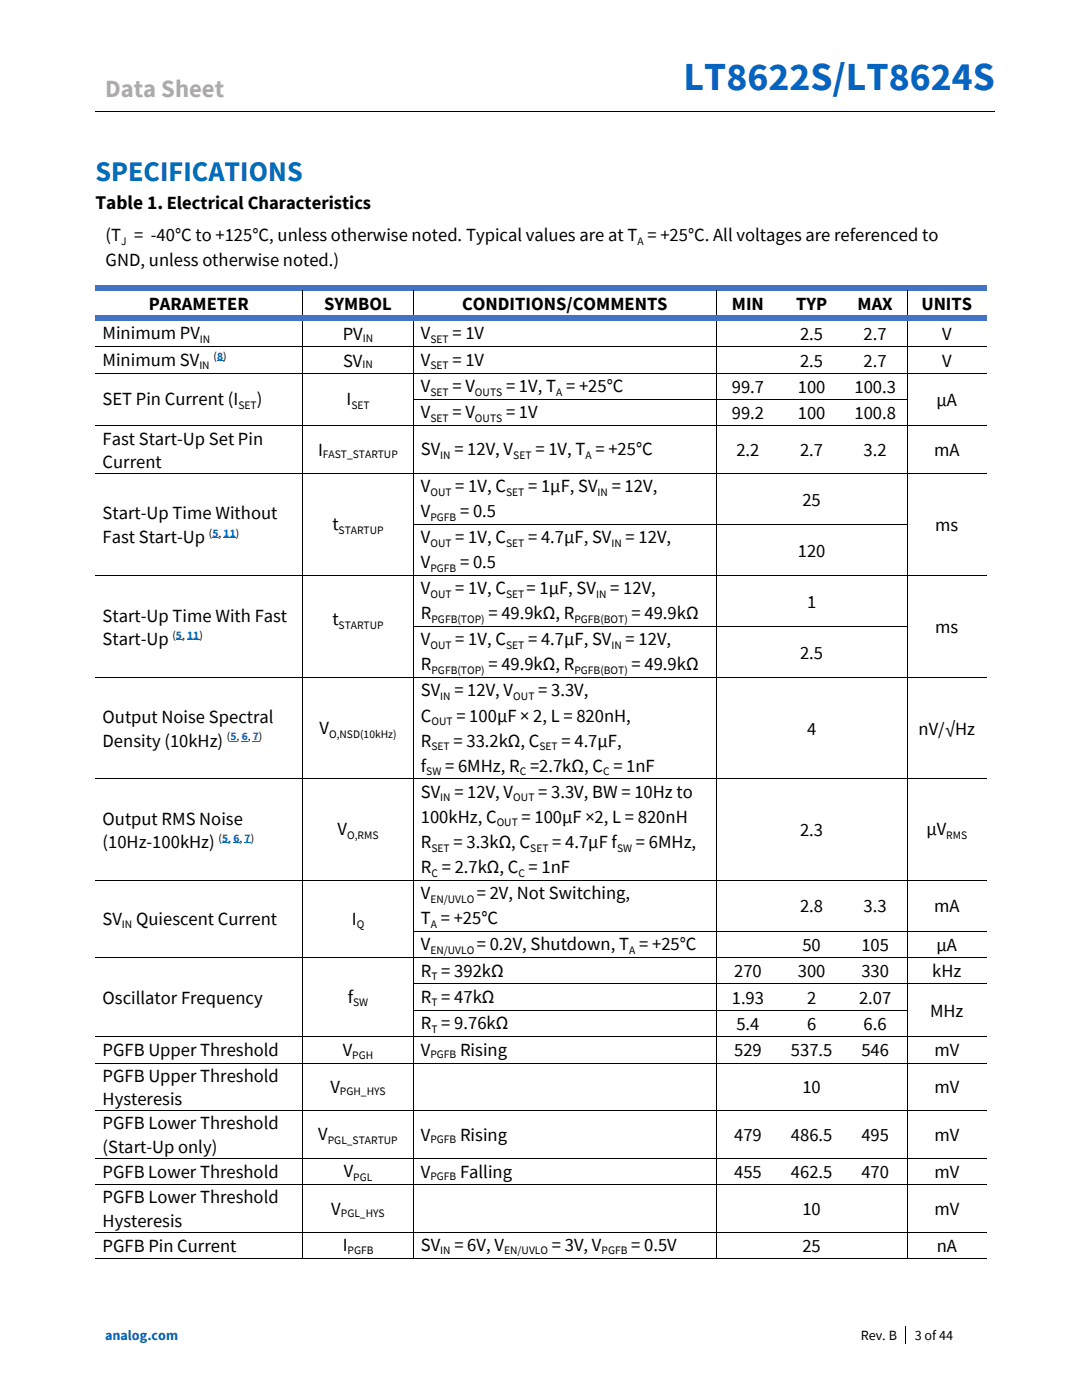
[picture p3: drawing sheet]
<svg xmlns="http://www.w3.org/2000/svg" width="216mm" height="279mm" viewBox="0 0 216 279" stroke-linecap="round" stroke-linejoin="round" font-family="sans-serif">
<defs><g id="words">
<text font-size="7.9" fill="#0563c1" x="136.4" y="18">LT8622S/LT8624S</text>
<text font-size="5.7" fill="#006fb9" x="19" y="36.2">SPECIFICATIONS</text>
<text font-size="4.9" fill="#aeaaaa" x="21" y="19.3">Data Sheet</text>
<text font-size="3.9" x="19" y="41.7">Table 1. Electrical Characteristics</text>
<g font-size="3.7">
<text x="21.1" y="48.1">(T = -40°C to +125°C, unless otherwise noted. Typical values are at T = +25°C. All voltages are referenced to</text>
<text x="21.1" y="53.1">GND, unless otherwise noted.)</text>
<text x="29.7" y="61.8">PARAMETER</text>
<text x="64.7" y="61.8">SYMBOL</text>
<text x="92.2" y="61.8">CONDITIONS/COMMENTS</text>
<text x="146" y="61.8">MIN</text>
<text x="158.8" y="61.8">TYP</text>
<text x="171.1" y="61.8">MAX</text>
<text x="183.8" y="61.8">UNITS</text>
<text x="20.5" y="67.7">Minimum PV</text>
<text x="68.4" y="67.9">PV</text>
<text x="84" y="67.7">V</text>
<text x="90.3" y="67.7">= 1V</text>
<text x="159.6" y="67.9">2.5</text>
<text x="172.3" y="67.9">2.7</text>
<text x="188" y="67.9">V</text>
<text x="20.5" y="73">Minimum SV</text>
<text x="68.5" y="73.2">SV</text>
<text x="84" y="73">V</text>
<text x="90.3" y="73">= 1V</text>
<text x="159.6" y="73.2">2.5</text>
<text x="172.3" y="73.2">2.7</text>
<text x="188" y="73.2">V</text>
<text x="20.5" y="80.9">SET Pin Current (I</text>
<text x="51.2" y="80.9">)</text>
<text x="69.1" y="80.9">I</text>
<text x="84" y="78.3">V</text>
<text x="84" y="83.5">V</text>
<text x="90.3" y="78.3">= V</text>
<text x="90.3" y="83.5">= V</text>
<text x="101" y="78.3">= 1V, T = +25°C</text>
<text x="101" y="83.5">= 1V</text>
<text x="146" y="78.4">99.7</text>
<text x="146" y="83.7">99.2</text>
<text x="159.2" y="78.4">100</text>
<text x="159.2" y="83.7">100</text>
<text x="170.5" y="78.4">100.3</text>
<text x="170.5" y="83.7">100.8</text>
<text x="186.9" y="81">μA</text>
<text x="20.5" y="88.7">Fast Start-Up Set Pin</text>
<text x="20.5" y="93.4">Current</text>
<text x="63.5" y="91">I</text>
<text x="84" y="90.9">SV</text>
<text x="90.7" y="90.9">= 12V, V</text>
<text x="106.8" y="90.9">= 1V, T = +25°C</text>
<text x="146.9" y="91">2.2</text>
<text x="159.6" y="91">2.7</text>
<text x="172.3" y="91">3.2</text>
<text x="186.4" y="91">mA</text>
<text x="84" y="98.2">V</text>
<text x="90.9" y="98.2">= 1V, C</text>
<text x="105.4" y="98.2">= 1μF, SV</text>
<text x="122.1" y="98.2">= 12V,</text>
<text x="160.1" y="100.9">25</text>
<text x="20.5" y="103.7">Start-Up Time Without</text>
<text x="66.3" y="105.8">t</text>
<text x="84" y="103.2">V</text>
<text x="91.8" y="103.2">= 0.5</text>
<text x="186.6" y="106">ms</text>
<text x="20.5" y="108.3">Fast Start-Up</text>
<text x="84" y="108.4">V</text>
<text x="84" y="113.4">V</text>
<text x="90.9" y="108.4">= 1V, C</text>
<text x="91.8" y="113.4">= 0.5</text>
<text x="105.4" y="108.4">= 4.7μF, SV</text>
<text x="124.8" y="108.4">= 12V,</text>
<text x="159.2" y="111.1">120</text>
<text x="84" y="118.6">V</text>
<text x="90.9" y="118.6">= 1V, C</text>
<text x="105.1" y="118.6">= 1μF, SV</text>
<text x="121.8" y="118.6">= 12V,</text>
<text x="20.5" y="124">Start-Up Time With Fast</text>
<text x="66.3" y="124.8">t</text>
<text x="84" y="123.6">R</text>
<text x="97.5" y="123.6">= 49.9kΩ, R</text>
<text x="126" y="123.6">= 49.9kΩ</text>
<text x="161" y="121.3">1</text>
<text x="20.5" y="128.7">Start-Up</text>
<text x="84" y="128.8">V</text>
<text x="90.9" y="128.8">= 1V, C</text>
<text x="105.4" y="128.8">= 4.7μF, SV</text>
<text x="124.8" y="128.8">= 12V,</text>
<text x="159.6" y="131.5">2.5</text>
<text x="186.6" y="126.4">ms</text>
<text x="84" y="133.8">R</text>
<text x="97.5" y="133.8">= 49.9kΩ, R</text>
<text x="126" y="133.8">= 49.9kΩ</text>
<text x="84" y="139">SV</text>
<text x="90.7" y="139">= 12V, V</text>
<text x="107.4" y="139">= 3.3V,</text>
<text x="20.5" y="144.3">Output Noise Spectral</text>
<text x="20.5" y="149">Density (10kHz)</text>
<text x="63.8" y="146.5">V</text>
<text x="84" y="144">C</text>
<text x="84" y="149">R</text>
<text x="90.5" y="149">= 33.2kΩ, C</text>
<text x="91.1" y="144">= 100μF × 2, L = 820nH,</text>
<text x="112" y="149">= 4.7μF,</text>
<text x="161" y="146.7">4</text>
<text x="183.3" y="146.7">nV/√Hz</text>
<text x="84" y="154">f</text>
<text x="88.8" y="154">= 6MHz, R =2.7kΩ, C = 1nF</text>
<text x="84" y="159.2">SV</text>
<text x="90.7" y="159.2">= 12V, V</text>
<text x="107.4" y="159.2">= 3.3V, BW = 10Hz to</text>
<text x="20.5" y="164.6">Output RMS Noise</text>
<text x="67.4" y="166.7">V</text>
<text x="84" y="164.2">100kHz, C</text>
<text x="104.1" y="164.2">= 100μF ×2, L = 820nH</text>
<text x="159.6" y="166.9">2.3</text>
<text x="184.8" y="166.7">μV</text>
<text x="20.5" y="169.2">(10Hz-100kHz)</text>
<text x="84" y="169.2">R</text>
<text x="90.5" y="169.2">= 3.3kΩ, C</text>
<text x="110.2" y="169.2">= 4.7μF f</text>
<text x="126.9" y="169.2">= 6MHz,</text>
<text x="84" y="174.2">R = 2.7kΩ, C = 1nF</text>
<text x="84" y="179.4">V</text>
<text x="95.1" y="179.4">= 2V, Not Switching,</text>
<text x="20.5" y="184.6">SV</text>
<text x="27.2" y="184.6">Quiescent Current</text>
<text x="70.2" y="184.6">I</text>
<text x="84" y="184.4">T = +25°C</text>
<text x="159.6" y="182.1">2.8</text>
<text x="172.3" y="182.1">3.3</text>
<text x="186.4" y="182.1">mA</text>
<text x="84" y="189.6">V</text>
<text x="95.1" y="189.6">= 0.2V, Shutdown, T = +25°C</text>
<text x="160.1" y="189.8">50</text>
<text x="171.9" y="189.8">105</text>
<text x="186.9" y="189.8">μA</text>
<text x="84" y="194.9">R = 392kΩ</text>
<text x="146.5" y="195.1">270</text>
<text x="159.2" y="195.1">300</text>
<text x="171.9" y="195.1">330</text>
<text x="186" y="195.1">kHz</text>
<text x="20.5" y="200.3">Oscillator Frequency</text>
<text x="69.4" y="200.2">f</text>
<text x="84" y="200.2">R = 47kΩ</text>
<text x="146" y="200.3">1.93</text>
<text x="161" y="200.3">2</text>
<text x="171.4" y="200.3">2.07</text>
<text x="185.6" y="203">MHz</text>
<text x="84" y="205.4">R = 9.76kΩ</text>
<text x="146.9" y="205.6">5.4</text>
<text x="161" y="205.6">6</text>
<text x="172.3" y="205.6">6.6</text>
<text x="20.5" y="210.8">PGFB Upper Threshold</text>
<text x="20.5" y="215.9">PGFB Upper Threshold</text>
<text x="68.4" y="210.7">V</text>
<text x="84" y="210.8">V</text>
<text x="91.8" y="210.8">Rising</text>
<text x="146.5" y="210.8">529</text>
<text x="157.8" y="210.8">537.5</text>
<text x="171.9" y="210.8">546</text>
<text x="186.5" y="210.8">mV</text>
<text x="20.5" y="220.5">Hysteresis</text>
<text x="65.9" y="218.2">V</text>
<text x="160.1" y="218.2">10</text>
<text x="186.5" y="218.2">mV</text>
<text x="20.5" y="225.4">PGFB Lower Threshold</text>
<text x="63.5" y="227.5">V</text>
<text x="84" y="227.7">V</text>
<text x="91.8" y="227.7">Rising</text>
<text x="146.5" y="227.7">479</text>
<text x="157.8" y="227.7">486.5</text>
<text x="171.9" y="227.7">495</text>
<text x="186.5" y="227.7">mV</text>
<text x="20.5" y="230">(Start-Up only)</text>
<text x="20.5" y="235.1">PGFB Lower Threshold</text>
<text x="68.6" y="234.9">V</text>
<text x="84" y="235.1">V</text>
<text x="91.8" y="235.1">Falling</text>
<text x="146.5" y="235.1">455</text>
<text x="157.8" y="235.1">462.5</text>
<text x="171.9" y="235.1">470</text>
<text x="186.5" y="235.1">mV</text>
<text x="20.5" y="240.1">PGFB Lower Threshold</text>
<text x="20.5" y="244.8">Hysteresis</text>
<text x="66.1" y="242.5">V</text>
<text x="160.1" y="242.5">10</text>
<text x="186.5" y="242.5">mV</text>
<text x="20.5" y="249.8">PGFB Pin Current</text>
<text x="68.4" y="249.7">I</text>
<text x="84" y="249.7">SV</text>
<text x="90.7" y="249.7">= 6V, V</text>
<text x="110.1" y="249.7">= 3V, V</text>
<text x="126" y="249.7">= 0.5V</text>
<text x="160.1" y="249.8">25</text>
<text x="186.9" y="249.8">nA</text>
</g>
<text font-size="2.8" fill="#0563c1" x="21" y="267.5">analog.com</text>
<g font-size="2.8">
<text x="171.7" y="267.5">Rev. B</text>
<text x="182.5" y="267.5">3 of 44</text>
</g>
<g font-size="2.3">
<text x="24.2" y="48.8">J</text>
<text x="127.2" y="48.8">A</text>
<text x="39.9" y="68.4">IN</text>
<text x="42.6" y="71.8">(8)</text>
<text x="72.4" y="68.3">IN</text>
<text x="85.9" y="68.4">SET</text>
<text x="39.8" y="73.7">IN</text>
<text x="72.3" y="73.5">IN</text>
<text x="85.9" y="73.7">SET</text>
<text x="47.6" y="81.6">SET</text>
<text x="70.1" y="81.6">SET</text>
<text x="85.9" y="79">SET</text>
<text x="94.8" y="79">OUTS</text>
<text x="111" y="79">A</text>
<text x="85.9" y="84.2">SET</text>
<text x="94.8" y="84.2">OUTS</text>
<text x="64.4" y="91.4">FAST_STARTUP</text>
<text x="87.8" y="91.6">IN</text>
<text x="102.4" y="91.6">SET</text>
<text x="116.8" y="91.6">A</text>
<text x="85.9" y="98.9">OUT</text>
<text x="101" y="98.9">SET</text>
<text x="119.2" y="98.9">IN</text>
<text x="41.7" y="107.1">(5, 11)</text>
<text x="67.6" y="106.5">STARTUP</text>
<text x="85.9" y="103.9">PGFB</text>
<text x="85.9" y="109.1">OUT</text>
<text x="101" y="109.1">SET</text>
<text x="122" y="109.1">IN</text>
<text x="85.9" y="114.1">PGFB</text>
<text x="85.9" y="119.3">OUT</text>
<text x="101" y="119.3">SET</text>
<text x="118.9" y="119.3">IN</text>
<text x="67.6" y="125.5">STARTUP</text>
<text x="86.1" y="124.3">PGFB(TOP)</text>
<text x="114.6" y="124.3">PGFB(BOT)</text>
<text x="34.4" y="127.5">(5, 11)</text>
<text x="85.9" y="129.5">OUT</text>
<text x="101" y="129.5">SET</text>
<text x="122" y="129.5">IN</text>
<text x="86.1" y="134.5">PGFB(TOP)</text>
<text x="114.6" y="134.5">PGFB(BOT)</text>
<text x="87.8" y="139.7">IN</text>
<text x="102.4" y="139.7">OUT</text>
<text x="45.3" y="147.8">(5, 6, 7)</text>
<text x="65.7" y="147.2">O,NSD(10kHz)</text>
<text x="86.1" y="144.7">OUT</text>
<text x="86.1" y="149.7">SET</text>
<text x="107.6" y="149.7">SET</text>
<text x="85.1" y="154.7">SW</text>
<text x="103.7" y="154.7">C</text>
<text x="120.3" y="154.7">C</text>
<text x="87.8" y="159.9">IN</text>
<text x="102.4" y="159.9">OUT</text>
<text x="43.6" y="168">(5, 6, 7)</text>
<text x="69.3" y="167.4">O,RMS</text>
<text x="99.1" y="164.9">OUT</text>
<text x="188.8" y="167.4">RMS</text>
<text x="86.1" y="169.9">SET</text>
<text x="105.8" y="169.9">SET</text>
<text x="123.1" y="169.9">SW</text>
<text x="86.1" y="174.9">C</text>
<text x="103.4" y="174.9">C</text>
<text x="24.3" y="185.3">IN</text>
<text x="71.2" y="185.3">Q</text>
<text x="85.9" y="180.1">EN/UVLO</text>
<text x="86" y="185.1">A</text>
<text x="85.9" y="190.3">EN/UVLO</text>
<text x="125.6" y="190.3">A</text>
<text x="86.1" y="195.6">T</text>
<text x="70.5" y="200.9">SW</text>
<text x="86.1" y="200.9">T</text>
<text x="86.1" y="206.1">T</text>
<text x="70.3" y="211.4">PGH</text>
<text x="85.9" y="211.2">PGFB</text>
<text x="67.8" y="218.6">PGH_HYS</text>
<text x="65.4" y="228.2">PGL_STARTUP</text>
<text x="85.9" y="228.1">PGFB</text>
<text x="70.5" y="235.6">PGL</text>
<text x="85.9" y="235.4">PGFB</text>
<text x="68" y="242.8">PGL_HYS</text>
<text x="69.3" y="250.4">PGFB</text>
<text x="87.8" y="250.4">IN</text>
<text x="100.6" y="250.4">EN/UVLO</text>
<text x="120" y="250.4">PGFB</text>
</g>
</g></defs>
<path d="M19 22.3h83.2M102.4 22.3h96M180.6 264.7v3.5" fill="none" stroke="#000" stroke-width=".2"/>
<path d="M102.2 22.2h.2v.2h-.2z" fill-rule="evenodd" fill="#000"/>
<g fill="#4472c4">
<path d="M19 56.9h41.2v1h-41.2z" fill-rule="evenodd"/>
<path d="M60.2 56.9h1.1v1h-1.1z" fill-rule="evenodd"/>
<path d="M61.3 56.9h21.2v1h-21.2z" fill-rule="evenodd"/>
<path d="M82.5 56.9h1v1h-1z" fill-rule="evenodd"/>
<path d="M83.5 56.9h59.3v1h-59.3z" fill-rule="evenodd"/>
<path d="M142.8 56.9h1.1v1h-1.1z" fill-rule="evenodd"/>
<path d="M143.9 56.9h11.7v1h-11.7z" fill-rule="evenodd"/>
<path d="M155.6 56.9h1v1h-1z" fill-rule="evenodd"/>
<path d="M156.6 56.9h11.7v1h-11.7z" fill-rule="evenodd"/>
<path d="M168.3 56.9h1v1h-1z" fill-rule="evenodd"/>
<path d="M169.3 56.9h11.6v1h-11.6z" fill-rule="evenodd"/>
<path d="M180.9 56.9h1.1v1h-1.1z" fill-rule="evenodd"/>
<path d="M182 56.9h14.9v1h-14.9z" fill-rule="evenodd"/>
<path d="M19 63h41.2v1.1h-41.2z" fill-rule="evenodd"/>
</g>
<path d="M60.3 57.9v5.1" fill="none" stroke="#000" stroke-width=".2"/>
<g fill="#4472c4">
<path d="M60.2 63h1.1v1.1h-1.1z" fill-rule="evenodd"/>
<path d="M61.3 63h21.2v1.1h-21.2z" fill-rule="evenodd"/>
</g>
<path d="M82.6 57.9v5.1" fill="none" stroke="#000" stroke-width=".2"/>
<g fill="#4472c4">
<path d="M82.5 63h1v1.1h-1z" fill-rule="evenodd"/>
<path d="M83.5 63h59.3v1.1h-59.3z" fill-rule="evenodd"/>
</g>
<path d="M142.9 57.9v5.1" fill="none" stroke="#000" stroke-width=".2"/>
<g fill="#4472c4">
<path d="M142.8 63h1.1v1.1h-1.1z" fill-rule="evenodd"/>
<path d="M143.9 63h11.7v1.1h-11.7z" fill-rule="evenodd"/>
<path d="M155.3 63h1.1v1.1h-1.1z" fill-rule="evenodd"/>
<path d="M156.4 63h11.9v1.1h-11.9z" fill-rule="evenodd"/>
<path d="M168 63h1.1v1.1h-1.1z" fill-rule="evenodd"/>
<path d="M169.1 63h11.8v1.1h-11.8z" fill-rule="evenodd"/>
</g>
<path d="M181 57.9v5.1" fill="none" stroke="#000" stroke-width=".2"/>
<g fill="#4472c4">
<path d="M180.9 63h1.1v1.1h-1.1z" fill-rule="evenodd"/>
<path d="M182 63h14.9v1.1h-14.9z" fill-rule="evenodd"/>
</g>
<path d="M60.3 64.1v5M82.6 64.1v5M142.9 64.1v5M181 64.1v5" fill="none" stroke="#000" stroke-width=".2"/>
<path d="M43.3 71.9h1.2v.1h-1.2z" fill-rule="evenodd" fill="#006fb9"/>
<g fill="none" stroke="#000" stroke-width=".2">
<path d="M19 69.2h41.2M19 74.5h41.2M60.3 69.3v5.1M60.3 74.6v5M60.3 79.8v5.1M60.4 69.2h22.1M60.4 74.5h22.1M82.6 69.3v5.1M82.6 74.6v5M82.6 79.8v5.1M82.6 69.2h60.2M82.6 74.5h60.2"/>
<path d="M82.6 79.7h60.2M142.9 69.3v5.1M142.9 74.6v5M142.9 79.8v5.1M143 69.2h12.6M143 74.5h12.6M143 79.7h12.6M155.8 69.2h12.5M155.8 74.5h12.5M155.8 79.7h12.5M168.5 69.2h12.4M168.5 74.5h12.4"/>
<path d="M168.5 79.7h12.4M181 69.3v5.1M181 74.6v5M181 79.8v5.1M181.1 69.2h15.8M181.1 74.5h15.8M19 85h41.2M60.3 85.1v9.3M60.4 85h22.1M82.6 85.1v9.3M82.6 85h60.2M142.9 85.1v9.3"/>
<path d="M143 85h12.6M155.8 85h12.5M168.5 85h12.4M181 85.1v9.3M181.1 85h15.8"/>
</g>
<g fill="#000">
<path d="M60.2 69.1h.2v.2h-.2z" fill-rule="evenodd"/>
<path d="M60.2 74.4h.2v.2h-.2z" fill-rule="evenodd"/>
<path d="M60.2 79.6h.2v.2h-.2z" fill-rule="evenodd"/>
<path d="M82.5 69.1h.1v.2h-.1z" fill-rule="evenodd"/>
<path d="M82.5 74.4h.1v.2h-.1z" fill-rule="evenodd"/>
<path d="M82.5 79.6h.1v.2h-.1z" fill-rule="evenodd"/>
<path d="M142.8 69.1h.2v.2h-.2z" fill-rule="evenodd"/>
<path d="M142.8 74.4h.2v.2h-.2z" fill-rule="evenodd"/>
<path d="M142.8 79.6h.2v.2h-.2z" fill-rule="evenodd"/>
<path d="M155.6 69.1h.2v.2h-.2z" fill-rule="evenodd"/>
<path d="M155.6 74.4h.2v.2h-.2z" fill-rule="evenodd"/>
<path d="M155.6 79.6h.2v.2h-.2z" fill-rule="evenodd"/>
<path d="M168.3 69.1h.2v.2h-.2z" fill-rule="evenodd"/>
<path d="M168.3 74.4h.2v.2h-.2z" fill-rule="evenodd"/>
<path d="M168.3 79.6h.2v.2h-.2z" fill-rule="evenodd"/>
<path d="M180.9 69.1h.2v.2h-.2z" fill-rule="evenodd"/>
<path d="M180.9 74.4h.2v.2h-.2z" fill-rule="evenodd"/>
<path d="M180.9 79.6h.2v.2h-.2z" fill-rule="evenodd"/>
<path d="M60.2 84.9h.2v.2h-.2z" fill-rule="evenodd"/>
<path d="M82.5 84.9h.1v.2h-.1z" fill-rule="evenodd"/>
<path d="M142.8 84.9h.2v.2h-.2z" fill-rule="evenodd"/>
<path d="M155.6 84.9h.2v.2h-.2z" fill-rule="evenodd"/>
<path d="M168.3 84.9h.2v.2h-.2z" fill-rule="evenodd"/>
<path d="M180.9 84.9h.2v.2h-.2z" fill-rule="evenodd"/>
</g>
<path d="M42.4 107.3h1.2v.1h-1.2z" fill-rule="evenodd" fill="#006fb9"/>
<path d="M44.6 107.3h2.4" fill="none" stroke="#006fb9" stroke-width=".2"/>
<g fill="none" stroke="#000" stroke-width=".2">
<path d="M19 94.5h41.2M60.3 94.6v10M60.4 94.5h22.1M82.6 94.6v10M82.6 94.5h60.2M142.9 94.6v10M143 94.5h12.6M155.8 94.5h12.5M168.5 94.5h12.4M181 94.6v10M181.1 94.5h15.8M60.3 104.8v10"/>
<path d="M82.6 104.8v10M82.6 104.7h60.2M142.9 104.8v10M143 104.7h12.6M155.8 104.7h12.5M168.5 104.7h12.4M181 104.8v10"/>
</g>
<g fill="#000">
<path d="M60.2 94.4h.2v.2h-.2z" fill-rule="evenodd"/>
<path d="M82.5 94.4h.1v.2h-.1z" fill-rule="evenodd"/>
<path d="M142.8 94.4h.2v.2h-.2z" fill-rule="evenodd"/>
<path d="M155.6 94.4h.2v.2h-.2z" fill-rule="evenodd"/>
<path d="M168.3 94.4h.2v.2h-.2z" fill-rule="evenodd"/>
<path d="M180.9 94.4h.2v.2h-.2z" fill-rule="evenodd"/>
<path d="M60.2 104.6h.2v.2h-.2z" fill-rule="evenodd"/>
<path d="M82.5 104.6h.1v.2h-.1z" fill-rule="evenodd"/>
<path d="M142.8 104.6h.2v.2h-.2z" fill-rule="evenodd"/>
<path d="M155.6 104.6h.2v.2h-.2z" fill-rule="evenodd"/>
<path d="M168.3 104.6h.2v.2h-.2z" fill-rule="evenodd"/>
<path d="M180.9 104.6h.2v.2h-.2z" fill-rule="evenodd"/>
</g>
<path d="M35.1 127.6h1.2v.1h-1.2z" fill-rule="evenodd" fill="#006fb9"/>
<path d="M37.4 127.7h2.4" fill="none" stroke="#006fb9" stroke-width=".2"/>
<g fill="none" stroke="#000" stroke-width=".2">
<path d="M19 114.9h41.2M60.3 114.9v10.1M60.4 114.9h22.1M82.6 114.9v10.1M82.6 114.9h60.2M142.9 114.9v10.1M143 114.9h12.6M155.8 114.9h12.5M168.5 114.9h12.4M181 114.9v10.1M181.1 114.9h15.8M60.3 125.1v10.1"/>
<path d="M82.6 125.1v10.1M82.6 125.1h60.2M142.9 125.1v10.1M143 125.1h12.6M155.8 125.1h12.5M168.5 125.1h12.4M181 125.1v10.1"/>
</g>
<g fill="#000">
<path d="M60.2 114.8h.2v.1h-.2z" fill-rule="evenodd"/>
<path d="M82.5 114.8h.1v.1h-.1z" fill-rule="evenodd"/>
<path d="M142.8 114.8h.2v.1h-.2z" fill-rule="evenodd"/>
<path d="M155.6 114.8h.2v.1h-.2z" fill-rule="evenodd"/>
<path d="M168.3 114.8h.2v.1h-.2z" fill-rule="evenodd"/>
<path d="M180.9 114.8h.2v.1h-.2z" fill-rule="evenodd"/>
<path d="M60.2 125h.2v.1h-.2z" fill-rule="evenodd"/>
<path d="M82.5 125h.1v.1h-.1z" fill-rule="evenodd"/>
<path d="M142.8 125h.2v.1h-.2z" fill-rule="evenodd"/>
<path d="M155.6 125h.2v.1h-.2z" fill-rule="evenodd"/>
<path d="M168.3 125h.2v.1h-.2z" fill-rule="evenodd"/>
<path d="M180.9 125h.2v.1h-.2z" fill-rule="evenodd"/>
</g>
<g fill="#006fb9">
<path d="M46 147.9h1.2v.2h-1.2z" fill-rule="evenodd"/>
<path d="M48.2 147.9h1.2v.2h-1.2z" fill-rule="evenodd"/>
<path d="M50.5 147.9h1.2v.2h-1.2z" fill-rule="evenodd"/>
</g>
<path d="M19 135.2h41.2M60.3 135.3v20.1M60.4 135.2h22.1M82.6 135.3v20.1M82.6 135.2h60.2M142.9 135.3v20.1M143 135.2h12.6M155.8 135.2h12.5M168.5 135.2h12.4M181 135.3v20.1M181.1 135.2h15.8" fill="none" stroke="#000" stroke-width=".2"/>
<g fill="#000">
<path d="M60.2 135.2h.2v.1h-.2z" fill-rule="evenodd"/>
<path d="M82.5 135.2h.1v.1h-.1z" fill-rule="evenodd"/>
<path d="M142.8 135.2h.2v.1h-.2z" fill-rule="evenodd"/>
<path d="M155.6 135.2h.2v.1h-.2z" fill-rule="evenodd"/>
<path d="M168.3 135.2h.2v.1h-.2z" fill-rule="evenodd"/>
<path d="M180.9 135.2h.2v.1h-.2z" fill-rule="evenodd"/>
</g>
<g fill="#006fb9">
<path d="M44.3 168.2h1.2v.1h-1.2z" fill-rule="evenodd"/>
<path d="M46.6 168.2h1.2v.1h-1.2z" fill-rule="evenodd"/>
<path d="M48.8 168.2h1.2v.1h-1.2z" fill-rule="evenodd"/>
</g>
<g fill="none" stroke="#000" stroke-width=".2">
<path d="M19 155.5h41.2M60.3 155.5v20.1M60.4 155.5h22.1M82.6 155.5v20.1M82.6 155.5h60.2M142.9 155.5v20.1M143 155.5h12.6M155.8 155.5h12.5M168.5 155.5h12.4M181 155.5v20.1M181.1 155.5h15.8M19 175.7h41.2"/>
<path d="M60.3 175.8v10M60.4 175.7h22.1M82.6 175.8v10M82.6 175.7h60.2M142.9 175.8v10M143 175.7h12.6M155.8 175.7h12.5M168.5 175.7h12.4M181 175.8v10M181.1 175.7h15.8M19 191.1h41.2M60.3 186v5"/>
<path d="M60.3 191.2v5.1M60.3 196.5v5.1M60.4 191.1h22.1M82.6 186v5M82.6 191.2v5.1M82.6 196.5v5.1M82.6 185.9h60.2M82.6 191.1h60.2M82.6 196.4h60.2M142.9 186v5M142.9 191.2v5.1M142.9 196.5v5.1"/>
<path d="M143 185.9h12.6M143 191.1h12.6M143 196.4h12.6M155.8 185.9h12.5M155.8 191.1h12.5M155.8 196.4h12.5M168.5 185.9h12.4M168.5 191.1h12.4M168.5 196.4h12.4M181 186v5M181 191.2v5.1M181 196.5v5.1"/>
<path d="M181.1 185.9h15.8M181.1 191.1h15.8M181.1 196.4h15.8M19 206.9h41.2M19 212.1h41.2M60.3 201.7v5.1M60.3 207v5.1M60.3 212.2v9.4M60.4 206.9h22.1M60.4 212.1h22.1M82.6 201.7v5.1M82.6 207v5.1"/>
<path d="M82.6 212.2v9.4M82.6 201.6h60.2M82.6 206.9h60.2M82.6 212.1h60.2M142.9 201.7v5.1M142.9 207v5.1M142.9 212.2v9.4M143 201.6h12.6M143 206.9h12.6M143 212.1h12.6M155.8 201.6h12.5M155.8 206.9h12.5"/>
<path d="M155.8 212.1h12.5M168.5 201.6h12.4M168.5 206.9h12.4M168.5 212.1h12.4M181 201.7v5.1M181 207v5.1M181 212.2v9.4M181.1 206.9h15.8M181.1 212.1h15.8M19 221.7h41.2M19 231.1h41.2M19 236.4h41.2"/>
<path d="M60.3 221.7v9.3M60.3 231.2v5.1M60.3 236.5v9.3M60.4 221.7h22.1M60.4 231.1h22.1M60.4 236.4h22.1M82.6 221.7v9.3M82.6 231.2v5.1M82.6 236.5v9.3M82.6 221.7h60.2M82.6 231.1h60.2M82.6 236.4h60.2"/>
<path d="M142.9 221.7v9.3M142.9 231.2v5.1M142.9 236.5v9.3M143 221.7h12.6M143 231.1h12.6M143 236.4h12.6M155.8 221.7h12.5M155.8 231.1h12.5M155.8 236.4h12.5M168.5 221.7h12.4M168.5 231.1h12.4M168.5 236.4h12.4"/>
<path d="M181 221.7v9.3M181 231.2v5.1M181 236.5v9.3M181.1 221.7h15.8M181.1 231.1h15.8M181.1 236.4h15.8M19 245.9h41.2M19 251.1h41.2M60.3 246v5.1M60.4 245.9h22.1M60.4 251.1h22.1M82.6 246v5.1"/>
<path d="M82.6 245.9h60.2M82.6 251.1h60.2M142.9 246v5.1M143 245.9h12.6M143 251.1h12.6M155.8 245.9h12.5M155.8 251.1h12.5M168.5 245.9h12.4M168.5 251.1h12.4M181 246v5.1M181.1 245.9h15.8M181.1 251.1h15.8"/>
</g>
<g fill="#000">
<path d="M60.2 155.4h.2v.1h-.2z" fill-rule="evenodd"/>
<path d="M82.5 155.4h.1v.1h-.1z" fill-rule="evenodd"/>
<path d="M142.8 155.4h.2v.1h-.2z" fill-rule="evenodd"/>
<path d="M155.6 155.4h.2v.1h-.2z" fill-rule="evenodd"/>
<path d="M168.3 155.4h.2v.1h-.2z" fill-rule="evenodd"/>
<path d="M180.9 155.4h.2v.1h-.2z" fill-rule="evenodd"/>
<path d="M60.2 175.6h.2v.2h-.2z" fill-rule="evenodd"/>
<path d="M82.5 175.6h.1v.2h-.1z" fill-rule="evenodd"/>
<path d="M142.8 175.6h.2v.2h-.2z" fill-rule="evenodd"/>
<path d="M155.6 175.6h.2v.2h-.2z" fill-rule="evenodd"/>
<path d="M168.3 175.6h.2v.2h-.2z" fill-rule="evenodd"/>
<path d="M180.9 175.6h.2v.2h-.2z" fill-rule="evenodd"/>
<path d="M60.2 185.8h.2v.2h-.2z" fill-rule="evenodd"/>
<path d="M60.2 191h.2v.2h-.2z" fill-rule="evenodd"/>
<path d="M60.2 196.3h.2v.2h-.2z" fill-rule="evenodd"/>
<path d="M82.5 185.8h.1v.2h-.1z" fill-rule="evenodd"/>
<path d="M82.5 191h.1v.2h-.1z" fill-rule="evenodd"/>
<path d="M82.5 196.3h.1v.2h-.1z" fill-rule="evenodd"/>
<path d="M142.8 185.8h.2v.2h-.2z" fill-rule="evenodd"/>
<path d="M142.8 191h.2v.2h-.2z" fill-rule="evenodd"/>
<path d="M142.8 196.3h.2v.2h-.2z" fill-rule="evenodd"/>
<path d="M155.6 185.8h.2v.2h-.2z" fill-rule="evenodd"/>
<path d="M155.6 191h.2v.2h-.2z" fill-rule="evenodd"/>
<path d="M155.6 196.3h.2v.2h-.2z" fill-rule="evenodd"/>
<path d="M168.3 185.8h.2v.2h-.2z" fill-rule="evenodd"/>
<path d="M168.3 191h.2v.2h-.2z" fill-rule="evenodd"/>
<path d="M168.3 196.3h.2v.2h-.2z" fill-rule="evenodd"/>
<path d="M180.9 185.8h.2v.2h-.2z" fill-rule="evenodd"/>
<path d="M180.9 191h.2v.2h-.2z" fill-rule="evenodd"/>
<path d="M180.9 196.3h.2v.2h-.2z" fill-rule="evenodd"/>
<path d="M60.2 201.6h.2v.1h-.2z" fill-rule="evenodd"/>
<path d="M60.2 206.8h.2v.2h-.2z" fill-rule="evenodd"/>
<path d="M60.2 212.1h.2v.1h-.2z" fill-rule="evenodd"/>
<path d="M82.5 201.6h.1v.1h-.1z" fill-rule="evenodd"/>
<path d="M82.5 206.8h.1v.2h-.1z" fill-rule="evenodd"/>
<path d="M82.5 212.1h.1v.1h-.1z" fill-rule="evenodd"/>
<path d="M142.8 201.6h.2v.1h-.2z" fill-rule="evenodd"/>
<path d="M142.8 206.8h.2v.2h-.2z" fill-rule="evenodd"/>
<path d="M142.8 212.1h.2v.1h-.2z" fill-rule="evenodd"/>
<path d="M155.6 201.6h.2v.1h-.2z" fill-rule="evenodd"/>
<path d="M155.6 206.8h.2v.2h-.2z" fill-rule="evenodd"/>
<path d="M155.6 212.1h.2v.1h-.2z" fill-rule="evenodd"/>
<path d="M168.3 201.6h.2v.1h-.2z" fill-rule="evenodd"/>
<path d="M168.3 206.8h.2v.2h-.2z" fill-rule="evenodd"/>
<path d="M168.3 212.1h.2v.1h-.2z" fill-rule="evenodd"/>
<path d="M180.9 201.6h.2v.1h-.2z" fill-rule="evenodd"/>
<path d="M180.9 206.8h.2v.2h-.2z" fill-rule="evenodd"/>
<path d="M180.9 212.1h.2v.1h-.2z" fill-rule="evenodd"/>
<path d="M60.2 221.6h.2v.1h-.2z" fill-rule="evenodd"/>
<path d="M60.2 231h.2v.2h-.2z" fill-rule="evenodd"/>
<path d="M60.2 236.3h.2v.2h-.2z" fill-rule="evenodd"/>
<path d="M82.5 221.6h.1v.1h-.1z" fill-rule="evenodd"/>
<path d="M82.5 231h.1v.2h-.1z" fill-rule="evenodd"/>
<path d="M82.5 236.3h.1v.2h-.1z" fill-rule="evenodd"/>
<path d="M142.8 221.6h.2v.1h-.2z" fill-rule="evenodd"/>
<path d="M142.8 231h.2v.2h-.2z" fill-rule="evenodd"/>
<path d="M142.8 236.3h.2v.2h-.2z" fill-rule="evenodd"/>
<path d="M155.6 221.6h.2v.1h-.2z" fill-rule="evenodd"/>
<path d="M155.6 231h.2v.2h-.2z" fill-rule="evenodd"/>
<path d="M155.6 236.3h.2v.2h-.2z" fill-rule="evenodd"/>
<path d="M168.3 221.6h.2v.1h-.2z" fill-rule="evenodd"/>
<path d="M168.3 231h.2v.2h-.2z" fill-rule="evenodd"/>
<path d="M168.3 236.3h.2v.2h-.2z" fill-rule="evenodd"/>
<path d="M180.9 221.6h.2v.1h-.2z" fill-rule="evenodd"/>
<path d="M180.9 231h.2v.2h-.2z" fill-rule="evenodd"/>
<path d="M180.9 236.3h.2v.2h-.2z" fill-rule="evenodd"/>
<path d="M60.2 245.8h.2v.2h-.2z" fill-rule="evenodd"/>
<path d="M60.2 251.1h.2v.1h-.2z" fill-rule="evenodd"/>
<path d="M82.5 245.8h.1v.2h-.1z" fill-rule="evenodd"/>
<path d="M82.5 251.1h.1v.1h-.1z" fill-rule="evenodd"/>
<path d="M142.8 245.8h.2v.2h-.2z" fill-rule="evenodd"/>
<path d="M142.8 251.1h.2v.1h-.2z" fill-rule="evenodd"/>
<path d="M155.6 245.8h.2v.2h-.2z" fill-rule="evenodd"/>
<path d="M155.6 251.1h.2v.1h-.2z" fill-rule="evenodd"/>
<path d="M168.3 245.8h.2v.2h-.2z" fill-rule="evenodd"/>
<path d="M168.3 251.1h.2v.1h-.2z" fill-rule="evenodd"/>
<path d="M180.9 245.8h.2v.2h-.2z" fill-rule="evenodd"/>
<path d="M180.9 251.1h.2v.1h-.2z" fill-rule="evenodd"/>
</g>
<use href="#words"/>
</svg>
